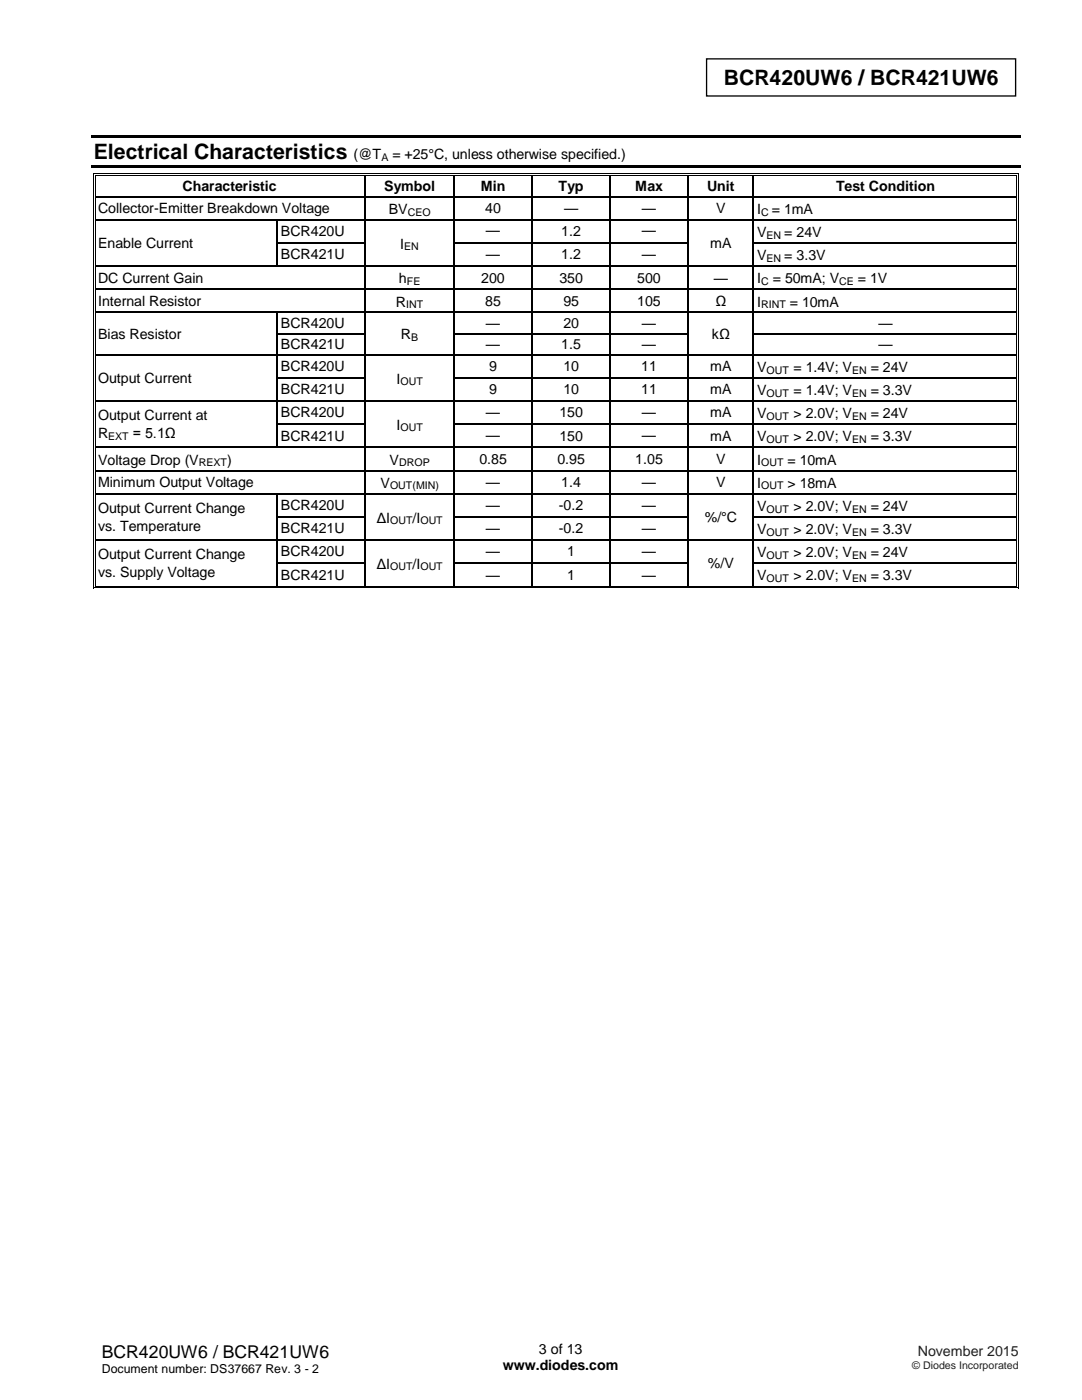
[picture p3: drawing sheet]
<svg xmlns="http://www.w3.org/2000/svg" width="216mm" height="279mm" viewBox="0 0 216 279" stroke-linecap="round" stroke-linejoin="round" font-family="sans-serif">
<defs><g id="words">
<g font-size="4.2">
<text x="144.4" y="17.1">BCR420UW6 / BCR421UW6</text>
<text x="18.7" y="31.8">Electrical Characteristics</text>
</g>
<text font-size="3.5" x="20.3" y="270.9">BCR420UW6 / BCR421UW6</text>
<g font-size="2.8">
<text x="70.5" y="31.8">(@T</text>
<text x="78.3" y="31.8">= +25°C, unless otherwise specified.)</text>
<text x="36.4" y="38.1">Characteristic</text>
<text x="76.6" y="38.1">Symbol</text>
<text x="95.9" y="38.1">Min</text>
<text x="111.4" y="38.1">Typ</text>
<text x="126.8" y="38.1">Max</text>
<text x="141.1" y="38.1">Unit</text>
<text x="166.8" y="38.1">Test Condition</text>
<text x="19.6" y="42.6">Collector-Emitter Breakdown Voltage</text>
<text x="56.1" y="47.2">BCR420U</text>
<text x="77.6" y="42.7">BV</text>
<text x="96.8" y="42.6">40</text>
<text x="97" y="47">—</text>
<text x="112" y="47.2">1.2</text>
<text x="112.5" y="42.6">—</text>
<text x="128.1" y="42.6">—</text>
<text x="128.1" y="47">—</text>
<text x="142.9" y="42.6">V</text>
<text x="151.1" y="42.7">I</text>
<text x="151.1" y="47.3">V</text>
<text x="154" y="42.7">= 1mA</text>
<text x="156.5" y="47.3">= 24V</text>
<text x="19.6" y="49.5">Enable Current</text>
<text x="56.1" y="51.8">BCR421U</text>
<text x="79.9" y="49.6">I</text>
<text x="97" y="51.6">—</text>
<text x="112" y="51.8">1.2</text>
<text x="128.1" y="51.6">—</text>
<text x="141.7" y="49.5">mA</text>
<text x="151.1" y="52">V</text>
<text x="156.5" y="52">= 3.3V</text>
<text x="19.6" y="56.4">DC Current Gain</text>
<text x="79.6" y="56.6">h</text>
<text x="96" y="56.4">200</text>
<text x="111.6" y="56.4">350</text>
<text x="127.2" y="56.4">500</text>
<text x="142.4" y="56.4">—</text>
<text x="151.1" y="56.6">I</text>
<text x="154.2" y="56.6">= 50mA; V</text>
<text x="171.2" y="56.6">= 1V</text>
<text x="19.6" y="61.1">Internal Resistor</text>
<text x="56.1" y="65.5">BCR420U</text>
<text x="79" y="61.2">R</text>
<text x="96.8" y="61.1">85</text>
<text x="97" y="65.5">—</text>
<text x="112.4" y="61.1">95</text>
<text x="112.4" y="65.5">20</text>
<text x="127.2" y="61.1">105</text>
<text x="128.1" y="65.5">—</text>
<text x="142.8" y="61.1">Ω</text>
<text x="151.1" y="61.2">I</text>
<text x="157.6" y="61.2">= 10mA</text>
<text x="175.3" y="65.5">—</text>
<text x="19.6" y="67.6">Bias Resistor</text>
<text x="56.1" y="69.7">BCR421U</text>
<text x="80" y="67.7">R</text>
<text x="97" y="69.7">—</text>
<text x="112" y="69.7">1.5</text>
<text x="128.1" y="69.7">—</text>
<text x="142.1" y="67.6">kΩ</text>
<text x="175.3" y="69.7">—</text>
<text x="19.6" y="76.4">Output Current</text>
<text x="56.1" y="74.1">BCR420U</text>
<text x="79.1" y="76.5">I</text>
<text x="97.6" y="74.1">9</text>
<text x="112.4" y="74.1">10</text>
<text x="128" y="74.1">11</text>
<text x="141.7" y="74.1">mA</text>
<text x="151.1" y="74.2">V</text>
<text x="158.4" y="74.2">= 1.4V; V</text>
<text x="173.8" y="74.2">= 24V</text>
<text x="19.6" y="83.8">Output Current at</text>
<text x="56.1" y="78.7">BCR421U</text>
<text x="56.1" y="83.3">BCR420U</text>
<text x="97" y="83.1">—</text>
<text x="97.6" y="78.7">9</text>
<text x="111.6" y="83.3">150</text>
<text x="112.4" y="78.7">10</text>
<text x="128" y="78.7">11</text>
<text x="128.1" y="83.1">—</text>
<text x="141.7" y="78.7">mA</text>
<text x="141.7" y="83.3">mA</text>
<text x="151.1" y="78.8">V</text>
<text x="151.1" y="83.5">V</text>
<text x="158.4" y="78.8">= 1.4V; V</text>
<text x="158.4" y="83.5">&gt; 2.0V; V</text>
<text x="173.8" y="78.8">= 3.3V</text>
<text x="173.8" y="83.5">= 24V</text>
<text x="19.6" y="87.4">R</text>
<text x="26.5" y="87.4">= 5.1Ω</text>
<text x="56.1" y="88">BCR421U</text>
<text x="79.1" y="85.8">I</text>
<text x="97" y="87.8">—</text>
<text x="111.6" y="88">150</text>
<text x="128.1" y="87.8">—</text>
<text x="141.7" y="88">mA</text>
<text x="151.1" y="88.1">V</text>
<text x="158.4" y="88.1">&gt; 2.0V; V</text>
<text x="173.8" y="88.1">= 3.3V</text>
<text x="19.6" y="92.7">Voltage Drop (V</text>
<text x="45.3" y="92.7">)</text>
<text x="77.7" y="92.7">V</text>
<text x="95.6" y="92.6">0.85</text>
<text x="111.2" y="92.6">0.95</text>
<text x="126.8" y="92.6">1.05</text>
<text x="142.9" y="92.6">V</text>
<text x="151.1" y="92.7">I</text>
<text x="157.2" y="92.7">= 10mA</text>
<text x="19.6" y="97.2">Minimum Output Voltage</text>
<text x="56.1" y="101.8">BCR420U</text>
<text x="75.9" y="97.3">V</text>
<text x="97" y="97.2">—</text>
<text x="97" y="101.8">—</text>
<text x="111.5" y="101.8">-0.2</text>
<text x="112" y="97.2">1.4</text>
<text x="128.1" y="97.2">—</text>
<text x="128.1" y="101.8">—</text>
<text x="142.9" y="97.2">V</text>
<text x="151.1" y="97.3">I</text>
<text x="151.1" y="102">V</text>
<text x="157.2" y="97.3">&gt; 18mA</text>
<text x="158.4" y="102">&gt; 2.0V; V</text>
<text x="173.8" y="102">= 24V</text>
<text x="19.6" y="102.3">Output Current Change</text>
<text x="19.6" y="105.9">vs. Temperature</text>
<text x="56.1" y="106.4">BCR421U</text>
<text x="75.2" y="104.3">ΔI</text>
<text x="82.3" y="104.3">/I</text>
<text x="97" y="106.4">—</text>
<text x="111.5" y="106.4">-0.2</text>
<text x="128.1" y="106.4">—</text>
<text x="140.6" y="104.2">%/°C</text>
<text x="151.1" y="106.6">V</text>
<text x="158.4" y="106.6">&gt; 2.0V; V</text>
<text x="173.8" y="106.6">= 3.3V</text>
<text x="19.6" y="111.6">Output Current Change</text>
<text x="56.1" y="111.1">BCR420U</text>
<text x="75.2" y="113.5">ΔI</text>
<text x="82.3" y="113.5">/I</text>
<text x="97" y="111.1">—</text>
<text x="113.2" y="111.1">1</text>
<text x="128.1" y="111.1">—</text>
<text x="141.2" y="113.4">%/V</text>
<text x="151.1" y="111.2">V</text>
<text x="158.4" y="111.2">&gt; 2.0V; V</text>
<text x="173.8" y="111.2">= 24V</text>
<text x="19.6" y="115.2">vs. Supply Voltage</text>
<text x="56.1" y="115.7">BCR421U</text>
<text x="97" y="115.7">—</text>
<text x="113.2" y="115.7">1</text>
<text x="128.1" y="115.7">—</text>
<text x="151.1" y="115.8">V</text>
<text x="158.4" y="115.8">&gt; 2.0V; V</text>
<text x="173.8" y="115.8">= 3.3V</text>
<text x="100.3" y="273.5">www.diodes.com</text>
<text x="107.5" y="270.2">3 of 13</text>
</g>
<text font-size="2.8" fill="#231f20" x="183.2" y="270.6">November 2015</text>
<text font-size="2.5" x="20.3" y="274">Document number: DS37667 Rev. 3 - 2</text>
<g font-size="2.1">
<text x="76.1" y="32.1">A</text>
<text x="81.4" y="43">CEO</text>
<text x="151.9" y="43">C</text>
<text x="153" y="47.7">EN</text>
<text x="80.7" y="50">EN</text>
<text x="153" y="52.3">EN</text>
<text x="81.2" y="56.9">FE</text>
<text x="151.9" y="56.9">C</text>
<text x="167.5" y="56.9">CE</text>
<text x="81" y="61.5">INT</text>
<text x="151.9" y="61.5">RINT</text>
<text x="82" y="68">B</text>
<text x="79.9" y="76.9">OUT</text>
<text x="153" y="74.6">OUT</text>
<text x="170" y="74.6">EN</text>
<text x="153" y="79.2">OUT</text>
<text x="153" y="83.8">OUT</text>
<text x="170" y="79.2">EN</text>
<text x="170" y="83.8">EN</text>
<text x="21.6" y="87.8">EXT</text>
<text x="79.9" y="86.1">OUT</text>
<text x="153" y="88.4">OUT</text>
<text x="170" y="88.4">EN</text>
<text x="39.7" y="93.1">REXT</text>
<text x="79.6" y="93.1">DROP</text>
<text x="151.9" y="93.1">OUT</text>
<text x="77.8" y="97.7">OUT(MIN)</text>
<text x="151.9" y="97.7">OUT</text>
<text x="77.9" y="104.6">OUT</text>
<text x="83.9" y="104.6">OUT</text>
<text x="153" y="102.3">OUT</text>
<text x="153" y="106.9">OUT</text>
<text x="170" y="102.3">EN</text>
<text x="170" y="106.9">EN</text>
<text x="77.9" y="113.9">OUT</text>
<text x="83.9" y="113.9">OUT</text>
<text x="153" y="111.6">OUT</text>
<text x="170" y="111.6">EN</text>
<text x="153" y="116.2">OUT</text>
<text x="170" y="116.2">EN</text>
</g>
<text font-size="2.1" fill="#231f20" x="182" y="273.2">© Diodes Incorporated</text>
</g></defs>
<path d="M141 11.7h61.7v7.5h-61.7z" fill="none" stroke="#000" stroke-width=".26"/>
<g fill="#000">
<path d="M18.2 26.9h185.5v.5h-185.5z" fill-rule="evenodd"/>
<path d="M18.2 33.1h185.5v.5h-185.5z" fill-rule="evenodd"/>
<path d="M18.6 34.6h.2v.6h-.2z" fill-rule="evenodd"/>
<path d="M18.6 34.6h.5v.2h-.5z" fill-rule="evenodd"/>
<path d="M18.6 39.1h.2v.3h-.2z" fill-rule="evenodd"/>
<path d="M18.9 35h.2v.2h-.2z" fill-rule="evenodd"/>
<path d="M18.9 35h.2v.1h-.2z" fill-rule="evenodd"/>
<path d="M18.9 39.1h.2v.3h-.2z" fill-rule="evenodd"/>
<path d="M72.7 35.1l.3 .1z" fill-rule="evenodd"/>
<path d="M72.7 34.6h.5v.2h-.5z" fill-rule="evenodd"/>
<path d="M72.7 35h.5v.1h-.5z" fill-rule="evenodd"/>
<path d="M72.7 39.1h.3v.3h-.3z" fill-rule="evenodd"/>
<path d="M90.5 35.1l.2 .1z" fill-rule="evenodd"/>
<path d="M90.5 34.6h.5v.2h-.5z" fill-rule="evenodd"/>
<path d="M90.5 35h.5v.1h-.5z" fill-rule="evenodd"/>
<path d="M90.5 39.1h.2v.3h-.2z" fill-rule="evenodd"/>
<path d="M106.1 35.1l.2 .1z" fill-rule="evenodd"/>
<path d="M106.1 34.6h.5v.2h-.5z" fill-rule="evenodd"/>
<path d="M106.1 35h.5v.1h-.5z" fill-rule="evenodd"/>
<path d="M106.1 39.1h.2v.3h-.2z" fill-rule="evenodd"/>
<path d="M121.6 35.1l.3 .1z" fill-rule="evenodd"/>
<path d="M121.6 34.6h.5v.2h-.5z" fill-rule="evenodd"/>
<path d="M121.6 35h.5v.1h-.5z" fill-rule="evenodd"/>
<path d="M121.6 39.1h.3v.3h-.3z" fill-rule="evenodd"/>
<path d="M137.2 35.1l.2 .1z" fill-rule="evenodd"/>
<path d="M137.2 34.6h.5v.2h-.5z" fill-rule="evenodd"/>
<path d="M137.2 35h.5v.1h-.5z" fill-rule="evenodd"/>
<path d="M137.2 39.1h.2v.3h-.2z" fill-rule="evenodd"/>
<path d="M150.2 35.1l.3 .1z" fill-rule="evenodd"/>
<path d="M150.2 34.6h.5v.2h-.5z" fill-rule="evenodd"/>
<path d="M150.2 35h.5v.1h-.5z" fill-rule="evenodd"/>
<path d="M150.2 39.1h.3v.3h-.3z" fill-rule="evenodd"/>
<path d="M202.8 34.6h.5v.2h-.5z" fill-rule="evenodd"/>
<path d="M202.8 35h.1v.2h-.1z" fill-rule="evenodd"/>
<path d="M202.8 35h.1v.1h-.1z" fill-rule="evenodd"/>
<path d="M202.8 39.1h.1v.3h-.1z" fill-rule="evenodd"/>
<path d="M203.1 34.6h.2v.6h-.2z" fill-rule="evenodd"/>
<path d="M203.1 39.1h.2v.3h-.2z" fill-rule="evenodd"/>
<path d="M18.6 43.7h.2v.3h-.2z" fill-rule="evenodd"/>
<path d="M18.6 48.4h.2v.2h-.2z" fill-rule="evenodd"/>
<path d="M18.6 53h.2v.3h-.2z" fill-rule="evenodd"/>
<path d="M18.6 57.6h.2v.3h-.2z" fill-rule="evenodd"/>
<path d="M18.9 43.7h.2v.3h-.2z" fill-rule="evenodd"/>
<path d="M18.9 48.4h.2v.2h-.2z" fill-rule="evenodd"/>
<path d="M18.9 53h.2v.3h-.2z" fill-rule="evenodd"/>
<path d="M18.9 57.6h.2v.3h-.2z" fill-rule="evenodd"/>
<path d="M55.2 43.7h.3v.3h-.3z" fill-rule="evenodd"/>
<path d="M55.2 48.4h.3v.2h-.3z" fill-rule="evenodd"/>
<path d="M55.2 53h.3v.3h-.3z" fill-rule="evenodd"/>
<path d="M72.7 43.7h.3v.3h-.3z" fill-rule="evenodd"/>
<path d="M72.7 48.4h.3v.2h-.3z" fill-rule="evenodd"/>
<path d="M72.7 53h.3v.3h-.3z" fill-rule="evenodd"/>
<path d="M72.7 57.6h.3v.3h-.3z" fill-rule="evenodd"/>
<path d="M90.5 43.7h.2v.3h-.2z" fill-rule="evenodd"/>
<path d="M90.5 48.4h.2v.2h-.2z" fill-rule="evenodd"/>
<path d="M90.5 53h.2v.3h-.2z" fill-rule="evenodd"/>
<path d="M90.5 57.6h.2v.3h-.2z" fill-rule="evenodd"/>
<path d="M106.1 43.7h.2v.3h-.2z" fill-rule="evenodd"/>
<path d="M106.1 48.4h.2v.2h-.2z" fill-rule="evenodd"/>
<path d="M106.1 53h.2v.3h-.2z" fill-rule="evenodd"/>
<path d="M106.1 57.6h.2v.3h-.2z" fill-rule="evenodd"/>
<path d="M121.6 43.7h.3v.3h-.3z" fill-rule="evenodd"/>
<path d="M121.6 48.4h.3v.2h-.3z" fill-rule="evenodd"/>
<path d="M121.6 53h.3v.3h-.3z" fill-rule="evenodd"/>
<path d="M121.6 57.6h.3v.3h-.3z" fill-rule="evenodd"/>
<path d="M137.2 43.7h.2v.3h-.2z" fill-rule="evenodd"/>
<path d="M137.2 48.4h.2v.2h-.2z" fill-rule="evenodd"/>
<path d="M137.2 53h.2v.3h-.2z" fill-rule="evenodd"/>
<path d="M137.2 57.6h.2v.3h-.2z" fill-rule="evenodd"/>
<path d="M150.2 43.7h.3v.3h-.3z" fill-rule="evenodd"/>
<path d="M150.2 48.4h.3v.2h-.3z" fill-rule="evenodd"/>
<path d="M150.2 53h.3v.3h-.3z" fill-rule="evenodd"/>
<path d="M150.2 57.6h.3v.3h-.3z" fill-rule="evenodd"/>
<path d="M202.8 43.7h.1v.3h-.1z" fill-rule="evenodd"/>
<path d="M202.8 48.4h.1v.2h-.1z" fill-rule="evenodd"/>
<path d="M202.8 53h.1v.3h-.1z" fill-rule="evenodd"/>
<path d="M202.8 57.6h.1v.3h-.1z" fill-rule="evenodd"/>
<path d="M203.1 43.7h.2v.3h-.2z" fill-rule="evenodd"/>
<path d="M203.1 48.4h.2v.2h-.2z" fill-rule="evenodd"/>
<path d="M203.1 53h.2v.3h-.2z" fill-rule="evenodd"/>
<path d="M203.1 57.6h.2v.3h-.2z" fill-rule="evenodd"/>
<path d="M18.6 62.2h.2v.3h-.2z" fill-rule="evenodd"/>
<path d="M18.6 66.5h.2v.2h-.2z" fill-rule="evenodd"/>
<path d="M18.6 70.7h.2v.2h-.2z" fill-rule="evenodd"/>
<path d="M18.6 75.3h.2v.2h-.2z" fill-rule="evenodd"/>
<path d="M18.9 62.2h.2v.3h-.2z" fill-rule="evenodd"/>
<path d="M18.9 66.5h.2v.2h-.2z" fill-rule="evenodd"/>
<path d="M18.9 70.7h.2v.2h-.2z" fill-rule="evenodd"/>
<path d="M18.9 75.3h.2v.2h-.2z" fill-rule="evenodd"/>
<path d="M55.2 62.2h.3v.3h-.3z" fill-rule="evenodd"/>
<path d="M55.2 66.5h.3v.2h-.3z" fill-rule="evenodd"/>
<path d="M55.2 70.7h.3v.2h-.3z" fill-rule="evenodd"/>
<path d="M55.2 75.3h.3v.2h-.3z" fill-rule="evenodd"/>
<path d="M72.7 62.2h.3v.3h-.3z" fill-rule="evenodd"/>
<path d="M72.7 66.5h.3v.2h-.3z" fill-rule="evenodd"/>
<path d="M72.7 70.7h.3v.2h-.3z" fill-rule="evenodd"/>
<path d="M72.7 75.3h.3v.2h-.3z" fill-rule="evenodd"/>
<path d="M90.5 62.2h.2v.3h-.2z" fill-rule="evenodd"/>
<path d="M90.5 66.5h.2v.2h-.2z" fill-rule="evenodd"/>
<path d="M90.5 70.7h.2v.2h-.2z" fill-rule="evenodd"/>
<path d="M90.5 75.3h.2v.2h-.2z" fill-rule="evenodd"/>
<path d="M106.1 62.2h.2v.3h-.2z" fill-rule="evenodd"/>
<path d="M106.1 66.5h.2v.2h-.2z" fill-rule="evenodd"/>
<path d="M106.1 70.7h.2v.2h-.2z" fill-rule="evenodd"/>
<path d="M106.1 75.3h.2v.2h-.2z" fill-rule="evenodd"/>
<path d="M121.6 62.2h.3v.3h-.3z" fill-rule="evenodd"/>
<path d="M121.6 66.5h.3v.2h-.3z" fill-rule="evenodd"/>
<path d="M121.6 70.7h.3v.2h-.3z" fill-rule="evenodd"/>
<path d="M121.6 75.3h.3v.2h-.3z" fill-rule="evenodd"/>
<path d="M137.2 62.2h.2v.3h-.2z" fill-rule="evenodd"/>
<path d="M137.2 66.5h.2v.2h-.2z" fill-rule="evenodd"/>
<path d="M137.2 70.7h.2v.2h-.2z" fill-rule="evenodd"/>
<path d="M137.2 75.3h.2v.2h-.2z" fill-rule="evenodd"/>
<path d="M150.2 62.2h.3v.3h-.3z" fill-rule="evenodd"/>
<path d="M150.2 66.5h.3v.2h-.3z" fill-rule="evenodd"/>
<path d="M150.2 70.7h.3v.2h-.3z" fill-rule="evenodd"/>
<path d="M150.2 75.3h.3v.2h-.3z" fill-rule="evenodd"/>
<path d="M202.8 62.2h.1v.3h-.1z" fill-rule="evenodd"/>
<path d="M202.8 66.5h.1v.2h-.1z" fill-rule="evenodd"/>
<path d="M202.8 70.7h.1v.2h-.1z" fill-rule="evenodd"/>
<path d="M202.8 75.3h.1v.2h-.1z" fill-rule="evenodd"/>
<path d="M203.1 62.2h.2v.3h-.2z" fill-rule="evenodd"/>
<path d="M203.1 66.5h.2v.2h-.2z" fill-rule="evenodd"/>
<path d="M203.1 70.7h.2v.2h-.2z" fill-rule="evenodd"/>
<path d="M203.1 75.3h.2v.2h-.2z" fill-rule="evenodd"/>
<path d="M18.6 79.9h.2v.2h-.2z" fill-rule="evenodd"/>
<path d="M18.6 84.5h.2v.3h-.2z" fill-rule="evenodd"/>
<path d="M18.6 89.2h.2v.2h-.2z" fill-rule="evenodd"/>
<path d="M18.6 93.8h.2v.2h-.2z" fill-rule="evenodd"/>
<path d="M18.6 98.4h.2v.3h-.2z" fill-rule="evenodd"/>
<path d="M18.9 79.9h.2v.2h-.2z" fill-rule="evenodd"/>
<path d="M18.9 84.5h.2v.3h-.2z" fill-rule="evenodd"/>
<path d="M18.9 89.2h.2v.2h-.2z" fill-rule="evenodd"/>
<path d="M18.9 93.8h.2v.2h-.2z" fill-rule="evenodd"/>
<path d="M18.9 98.4h.2v.3h-.2z" fill-rule="evenodd"/>
<path d="M55.2 79.9h.3v.2h-.3z" fill-rule="evenodd"/>
<path d="M55.2 84.5h.3v.3h-.3z" fill-rule="evenodd"/>
<path d="M55.2 89.2h.3v.2h-.3z" fill-rule="evenodd"/>
<path d="M55.2 98.4h.3v.3h-.3z" fill-rule="evenodd"/>
<path d="M72.7 79.9h.3v.2h-.3z" fill-rule="evenodd"/>
<path d="M72.7 84.5h.3v.3h-.3z" fill-rule="evenodd"/>
<path d="M72.7 89.2h.3v.2h-.3z" fill-rule="evenodd"/>
<path d="M72.7 93.8h.3v.2h-.3z" fill-rule="evenodd"/>
<path d="M72.7 98.4h.3v.3h-.3z" fill-rule="evenodd"/>
<path d="M90.5 79.9h.2v.2h-.2z" fill-rule="evenodd"/>
<path d="M90.5 84.5h.2v.3h-.2z" fill-rule="evenodd"/>
<path d="M90.5 89.2h.2v.2h-.2z" fill-rule="evenodd"/>
<path d="M90.5 93.8h.2v.2h-.2z" fill-rule="evenodd"/>
<path d="M90.5 98.4h.2v.3h-.2z" fill-rule="evenodd"/>
<path d="M106.1 79.9h.2v.2h-.2z" fill-rule="evenodd"/>
<path d="M106.1 84.5h.2v.3h-.2z" fill-rule="evenodd"/>
<path d="M106.1 89.2h.2v.2h-.2z" fill-rule="evenodd"/>
<path d="M106.1 93.8h.2v.2h-.2z" fill-rule="evenodd"/>
<path d="M106.1 98.4h.2v.3h-.2z" fill-rule="evenodd"/>
<path d="M121.6 79.9h.3v.2h-.3z" fill-rule="evenodd"/>
<path d="M121.6 84.5h.3v.3h-.3z" fill-rule="evenodd"/>
<path d="M121.6 89.2h.3v.2h-.3z" fill-rule="evenodd"/>
<path d="M121.6 93.8h.3v.2h-.3z" fill-rule="evenodd"/>
<path d="M121.6 98.4h.3v.3h-.3z" fill-rule="evenodd"/>
<path d="M137.2 79.9h.2v.2h-.2z" fill-rule="evenodd"/>
<path d="M137.2 84.5h.2v.3h-.2z" fill-rule="evenodd"/>
<path d="M137.2 89.2h.2v.2h-.2z" fill-rule="evenodd"/>
<path d="M137.2 93.8h.2v.2h-.2z" fill-rule="evenodd"/>
<path d="M137.2 98.4h.2v.3h-.2z" fill-rule="evenodd"/>
<path d="M150.2 79.9h.3v.2h-.3z" fill-rule="evenodd"/>
<path d="M150.2 84.5h.3v.3h-.3z" fill-rule="evenodd"/>
<path d="M150.2 89.2h.3v.2h-.3z" fill-rule="evenodd"/>
<path d="M150.2 93.8h.3v.2h-.3z" fill-rule="evenodd"/>
<path d="M150.2 98.4h.3v.3h-.3z" fill-rule="evenodd"/>
<path d="M202.8 79.9h.1v.2h-.1z" fill-rule="evenodd"/>
<path d="M202.8 84.5h.1v.3h-.1z" fill-rule="evenodd"/>
<path d="M202.8 89.2h.1v.2h-.1z" fill-rule="evenodd"/>
<path d="M202.8 93.8h.1v.2h-.1z" fill-rule="evenodd"/>
<path d="M202.8 98.4h.1v.3h-.1z" fill-rule="evenodd"/>
<path d="M203.1 79.9h.2v.2h-.2z" fill-rule="evenodd"/>
<path d="M203.1 84.5h.2v.3h-.2z" fill-rule="evenodd"/>
<path d="M203.1 89.2h.2v.2h-.2z" fill-rule="evenodd"/>
<path d="M203.1 93.8h.2v.2h-.2z" fill-rule="evenodd"/>
<path d="M203.1 98.4h.2v.3h-.2z" fill-rule="evenodd"/>
<path d="M18.6 103h.2v.3h-.2z" fill-rule="evenodd"/>
<path d="M18.6 107.6h.2v.3h-.2z" fill-rule="evenodd"/>
<path d="M18.6 112.3h.2v.2h-.2z" fill-rule="evenodd"/>
<path d="M18.6 116.9h.2v.5h-.2z" fill-rule="evenodd"/>
<path d="M18.6 117.2h.5v.2h-.5z" fill-rule="evenodd"/>
<path d="M18.9 103h.2v.3h-.2z" fill-rule="evenodd"/>
<path d="M18.9 107.6h.2v.3h-.2z" fill-rule="evenodd"/>
<path d="M18.9 112.3h.2v.2h-.2z" fill-rule="evenodd"/>
<path d="M18.9 116.9h.2v.2h-.2z" fill-rule="evenodd"/>
<path d="M18.9 116.9h.2v.2h-.2z" fill-rule="evenodd"/>
<path d="M55.2 103h.3v.3h-.3z" fill-rule="evenodd"/>
<path d="M55.2 107.6h.3v.3h-.3z" fill-rule="evenodd"/>
<path d="M55.2 112.3h.3v.2h-.3z" fill-rule="evenodd"/>
<path d="M55.2 116.9h.5v.2h-.5z" fill-rule="evenodd"/>
<path d="M55.2 117.2h.5v.2h-.5z" fill-rule="evenodd"/>
<path d="M72.7 103h.3v.3h-.3z" fill-rule="evenodd"/>
<path d="M72.7 107.6h.3v.3h-.3z" fill-rule="evenodd"/>
<path d="M72.7 112.3h.3v.2h-.3z" fill-rule="evenodd"/>
<path d="M72.7 116.9h.5v.2h-.5z" fill-rule="evenodd"/>
<path d="M72.7 117.2h.5v.2h-.5z" fill-rule="evenodd"/>
<path d="M90.5 103h.2v.3h-.2z" fill-rule="evenodd"/>
<path d="M90.5 107.6h.2v.3h-.2z" fill-rule="evenodd"/>
<path d="M90.5 112.3h.2v.2h-.2z" fill-rule="evenodd"/>
<path d="M90.5 116.9h.5v.2h-.5z" fill-rule="evenodd"/>
<path d="M90.5 117.2h.5v.2h-.5z" fill-rule="evenodd"/>
<path d="M106.1 103h.2v.3h-.2z" fill-rule="evenodd"/>
<path d="M106.1 107.6h.2v.3h-.2z" fill-rule="evenodd"/>
<path d="M106.1 112.3h.2v.2h-.2z" fill-rule="evenodd"/>
<path d="M106.1 116.9h.5v.2h-.5z" fill-rule="evenodd"/>
<path d="M106.1 117.2h.5v.2h-.5z" fill-rule="evenodd"/>
<path d="M121.6 103h.3v.3h-.3z" fill-rule="evenodd"/>
<path d="M121.6 107.6h.3v.3h-.3z" fill-rule="evenodd"/>
<path d="M121.6 112.3h.3v.2h-.3z" fill-rule="evenodd"/>
<path d="M121.6 116.9h.5v.2h-.5z" fill-rule="evenodd"/>
<path d="M121.6 117.2h.5v.2h-.5z" fill-rule="evenodd"/>
<path d="M137.2 103h.2v.3h-.2z" fill-rule="evenodd"/>
<path d="M137.2 107.6h.2v.3h-.2z" fill-rule="evenodd"/>
<path d="M137.2 112.3h.2v.2h-.2z" fill-rule="evenodd"/>
<path d="M137.2 116.9h.5v.2h-.5z" fill-rule="evenodd"/>
<path d="M137.2 117.2h.5v.2h-.5z" fill-rule="evenodd"/>
<path d="M150.2 103h.3v.3h-.3z" fill-rule="evenodd"/>
<path d="M150.2 107.6h.3v.3h-.3z" fill-rule="evenodd"/>
<path d="M150.2 112.3h.3v.2h-.3z" fill-rule="evenodd"/>
<path d="M150.2 116.9h.5v.2h-.5z" fill-rule="evenodd"/>
<path d="M150.2 117.2h.5v.2h-.5z" fill-rule="evenodd"/>
<path d="M202.8 103h.1v.3h-.1z" fill-rule="evenodd"/>
<path d="M202.8 107.6h.1v.3h-.1z" fill-rule="evenodd"/>
<path d="M202.8 112.3h.1v.2h-.1z" fill-rule="evenodd"/>
<path d="M202.8 117.2h.5v.2h-.5z" fill-rule="evenodd"/>
<path d="M202.8 116.9h.1v.2h-.1z" fill-rule="evenodd"/>
<path d="M202.8 116.9h.1v.2h-.1z" fill-rule="evenodd"/>
<path d="M203.1 103h.2v.3h-.2z" fill-rule="evenodd"/>
<path d="M203.1 107.6h.2v.3h-.2z" fill-rule="evenodd"/>
<path d="M203.1 112.3h.2v.2h-.2z" fill-rule="evenodd"/>
<path d="M203.1 116.9h.2v.5h-.2z" fill-rule="evenodd"/>
</g>
<g fill="none" stroke="#000" stroke-width=".2">
<path d="M18.7 35.2v3.9M18.7 39.4v4.3M19 35.2v3.9M19 39.4v4.3M19.1 34.7h53.6M19.1 35.1h53.6M73.2 34.7h17.3M73.2 35.1h17.3M91 34.7h15.1M91 35.1h15.1M106.6 34.7h15M106.6 35.1h15"/>
<path d="M122.1 34.7h15.1M122.1 35.1h15.1M137.7 34.7h12.5M137.7 35.1h12.5M150.7 34.7h52.1M150.7 35.1h52.1M202.9 35.2v3.9M202.9 39.4v4.3M203.2 35.2v3.9M203.2 39.4v4.3M18.7 44v4.4M18.7 48.6v4.4"/>
<path d="M18.7 53.3v4.3M18.7 57.9v4.3M19 44v4.4M19 48.6v4.4M19 53.3v4.3M19 57.9v4.3M202.9 44v4.4M202.9 48.6v4.4M202.9 53.3v4.3M202.9 57.9v4.3M203.2 44v4.4M203.2 48.6v4.4"/>
<path d="M203.2 53.3v4.3M203.2 57.9v4.3M18.7 62.5v4M18.7 66.7v4M18.7 70.9v4.4M18.7 75.5v4.4M19 62.5v4M19 66.7v4M19 70.9v4.4M19 75.5v4.4M202.9 62.5v4M202.9 66.7v4"/>
<path d="M202.9 70.9v4.4M202.9 75.5v4.4M203.2 62.5v4M203.2 66.7v4M203.2 70.9v4.4M203.2 75.5v4.4M18.7 80.1v4.4M18.7 84.8v4.4M18.7 89.4v4.4M18.7 94v4.4M18.7 98.7v4.3M19 80.1v4.4"/>
<path d="M19 84.8v4.4M19 89.4v4.4M19 94v4.4M19 98.7v4.3M202.9 80.1v4.4M202.9 84.8v4.4M202.9 89.4v4.4M202.9 94v4.4M202.9 98.7v4.3M203.2 80.1v4.4M203.2 84.8v4.4M203.2 89.4v4.4"/>
<path d="M203.2 94v4.4M203.2 98.7v4.3M18.7 103.3v4.3M18.7 107.9v4.4M18.7 112.5v4.4M19 103.3v4.3M19 107.9v4.4M19 112.5v4.4M19.1 117.3h36.1M19.1 117h36.1M55.7 117.3h17M55.7 117h17"/>
<path d="M73.2 117.3h17.3M73.2 117h17.3M91 117.3h15.1M91 117h15.1M106.6 117.3h15M106.6 117h15M122.1 117.3h15.1M122.1 117h15.1M137.7 117.3h12.5M137.7 117h12.5M150.7 117.3h52.1M150.7 117h52.1"/>
<path d="M202.9 103.3v4.3M202.9 107.9v4.4M202.9 112.5v4.4M203.2 103.3v4.3M203.2 107.9v4.4M203.2 112.5v4.4"/>
</g>
<g fill="none" stroke="#000" stroke-width=".25">
<path d="M19.1 39.3h53.6M72.8 35.2v3.9M72.8 39.4v4.3M73 39.3h17.5M90.6 35.2v3.9M90.6 39.4v4.3M90.7 39.3h15.4M106.2 35.2v3.9M106.2 39.4v4.3M106.3 39.3h15.3M121.7 35.2v3.9M121.7 39.4v4.3"/>
<path d="M121.9 39.3h15.3M137.3 35.2v3.9M137.3 39.4v4.3M137.4 39.3h12.8M150.4 35.2v3.9M150.4 39.4v4.3M150.5 39.3h52.3M19.1 43.9h36.1M19.1 53.1h36.1M19.1 57.7h53.6M55.3 44v4.4M55.3 48.6v4.4"/>
<path d="M55.5 43.9h17.2M55.5 48.5h17.2M55.5 53.1h17.2M72.8 44v4.4M72.8 48.6v4.4M72.8 53.3v4.3M72.8 57.9v4.3M73 43.9h17.5M73 53.1h17.5M73 57.7h17.5M90.6 44v4.4M90.6 48.6v4.4"/>
<path d="M90.6 53.3v4.3M90.6 57.9v4.3M90.7 43.9h15.4M90.7 48.5h15.4M90.7 53.1h15.4M90.7 57.7h15.4M106.2 44v4.4M106.2 48.6v4.4M106.2 53.3v4.3M106.2 57.9v4.3M106.3 43.9h15.3M106.3 48.5h15.3"/>
<path d="M106.3 53.1h15.3M106.3 57.7h15.3M121.7 44v4.4M121.7 48.6v4.4M121.7 53.3v4.3M121.7 57.9v4.3M121.9 43.9h15.3M121.9 48.5h15.3M121.9 53.1h15.3M121.9 57.7h15.3M137.3 44v4.4M137.3 48.6v4.4"/>
<path d="M137.3 53.3v4.3M137.3 57.9v4.3M137.4 43.9h12.8M137.4 53.1h12.8M137.4 57.7h12.8M150.4 44v4.4M150.4 48.6v4.4M150.4 53.3v4.3M150.4 57.9v4.3M150.5 43.9h52.3M150.5 48.5h52.3M150.5 53.1h52.3"/>
<path d="M150.5 57.7h52.3M19.1 62.4h36.1M19.1 70.8h36.1M55.3 62.5v4M55.3 66.7v4M55.3 70.9v4.4M55.3 75.5v4.4M55.5 62.4h17.2M55.5 66.6h17.2M55.5 70.8h17.2M55.5 75.4h17.2M72.8 62.5v4"/>
<path d="M72.8 66.7v4M72.8 70.9v4.4M72.8 75.5v4.4M73 62.4h17.5M73 70.8h17.5M90.6 62.5v4M90.6 66.7v4M90.6 70.9v4.4M90.6 75.5v4.4M90.7 62.4h15.4M90.7 66.6h15.4M90.7 70.8h15.4"/>
<path d="M90.7 75.4h15.4M106.2 62.5v4M106.2 66.7v4M106.2 70.9v4.4M106.2 75.5v4.4M106.3 62.4h15.3M106.3 66.6h15.3M106.3 70.8h15.3M106.3 75.4h15.3M121.7 62.5v4M121.7 66.7v4M121.7 70.9v4.4"/>
<path d="M121.7 75.5v4.4M121.9 62.4h15.3M121.9 66.6h15.3M121.9 70.8h15.3M121.9 75.4h15.3M137.3 62.5v4M137.3 66.7v4M137.3 70.9v4.4M137.3 75.5v4.4M137.4 62.4h12.8M137.4 70.8h12.8M137.4 75.4h12.8"/>
<path d="M150.4 62.5v4M150.4 66.7v4M150.4 70.9v4.4M150.4 75.5v4.4M150.5 62.4h52.3M150.5 66.6h52.3M150.5 70.8h52.3M150.5 75.4h52.3M19.1 80h36.1M19.1 89.3h36.1M19.1 93.9h53.6M19.1 98.5h36.1"/>
<path d="M55.3 80.1v4.4M55.3 84.8v4.4M55.3 98.7v4.3M55.5 80h17.2M55.5 84.7h17.2M55.5 89.3h17.2M55.5 98.5h17.2M72.8 80.1v4.4M72.8 84.8v4.4M72.8 89.4v4.4M72.8 94v4.4M72.8 98.7v4.3"/>
<path d="M73 80h17.5M73 89.3h17.5M73 93.9h17.5M73 98.5h17.5M90.6 80.1v4.4M90.6 84.8v4.4M90.6 89.4v4.4M90.6 94v4.4M90.6 98.7v4.3M90.7 80h15.4M90.7 84.7h15.4M90.7 89.3h15.4"/>
<path d="M90.7 93.9h15.4M90.7 98.5h15.4M106.2 80.1v4.4M106.2 84.8v4.4M106.2 89.4v4.4M106.2 94v4.4M106.2 98.7v4.3M106.3 80h15.3M106.3 84.7h15.3M106.3 89.3h15.3M106.3 93.9h15.3M106.3 98.5h15.3"/>
<path d="M121.7 80.1v4.4M121.7 84.8v4.4M121.7 89.4v4.4M121.7 94v4.4M121.7 98.7v4.3M121.9 80h15.3M121.9 84.7h15.3M121.9 89.3h15.3M121.9 93.9h15.3M121.9 98.5h15.3M137.3 80.1v4.4M137.3 84.8v4.4"/>
<path d="M137.3 89.4v4.4M137.3 94v4.4M137.3 98.7v4.3M137.4 80h12.8M137.4 84.7h12.8M137.4 89.3h12.8M137.4 93.9h12.8M137.4 98.5h12.8M150.4 80.1v4.4M150.4 84.8v4.4M150.4 89.4v4.4M150.4 94v4.4"/>
<path d="M150.4 98.7v4.3M150.5 80h52.3M150.5 84.7h52.3M150.5 89.3h52.3M150.5 93.9h52.3M150.5 98.5h52.3M19.1 107.8h36.1M55.3 103.3v4.3M55.3 107.9v4.4M55.3 112.5v4.4M55.5 103.1h17.2M55.5 107.8h17.2"/>
<path d="M55.5 112.4h17.2M72.8 103.3v4.3M72.8 107.9v4.4M72.8 112.5v4.4M73 107.8h17.5M90.6 103.3v4.3M90.6 107.9v4.4M90.6 112.5v4.4M90.7 103.1h15.4M90.7 107.8h15.4M90.7 112.4h15.4M106.2 103.3v4.3"/>
<path d="M106.2 107.9v4.4M106.2 112.5v4.4M106.3 103.1h15.3M106.3 107.8h15.3M106.3 112.4h15.3M121.7 103.3v4.3M121.7 107.9v4.4M121.7 112.5v4.4M121.9 103.1h15.3M121.9 107.8h15.3M121.9 112.4h15.3M137.3 103.3v4.3"/>
<path d="M137.3 107.9v4.4M137.3 112.5v4.4M137.4 107.8h12.8M150.4 103.3v4.3M150.4 107.9v4.4M150.4 112.5v4.4M150.5 103.1h52.3M150.5 107.8h52.3M150.5 112.4h52.3"/>
</g>
<use href="#words"/>
</svg>
